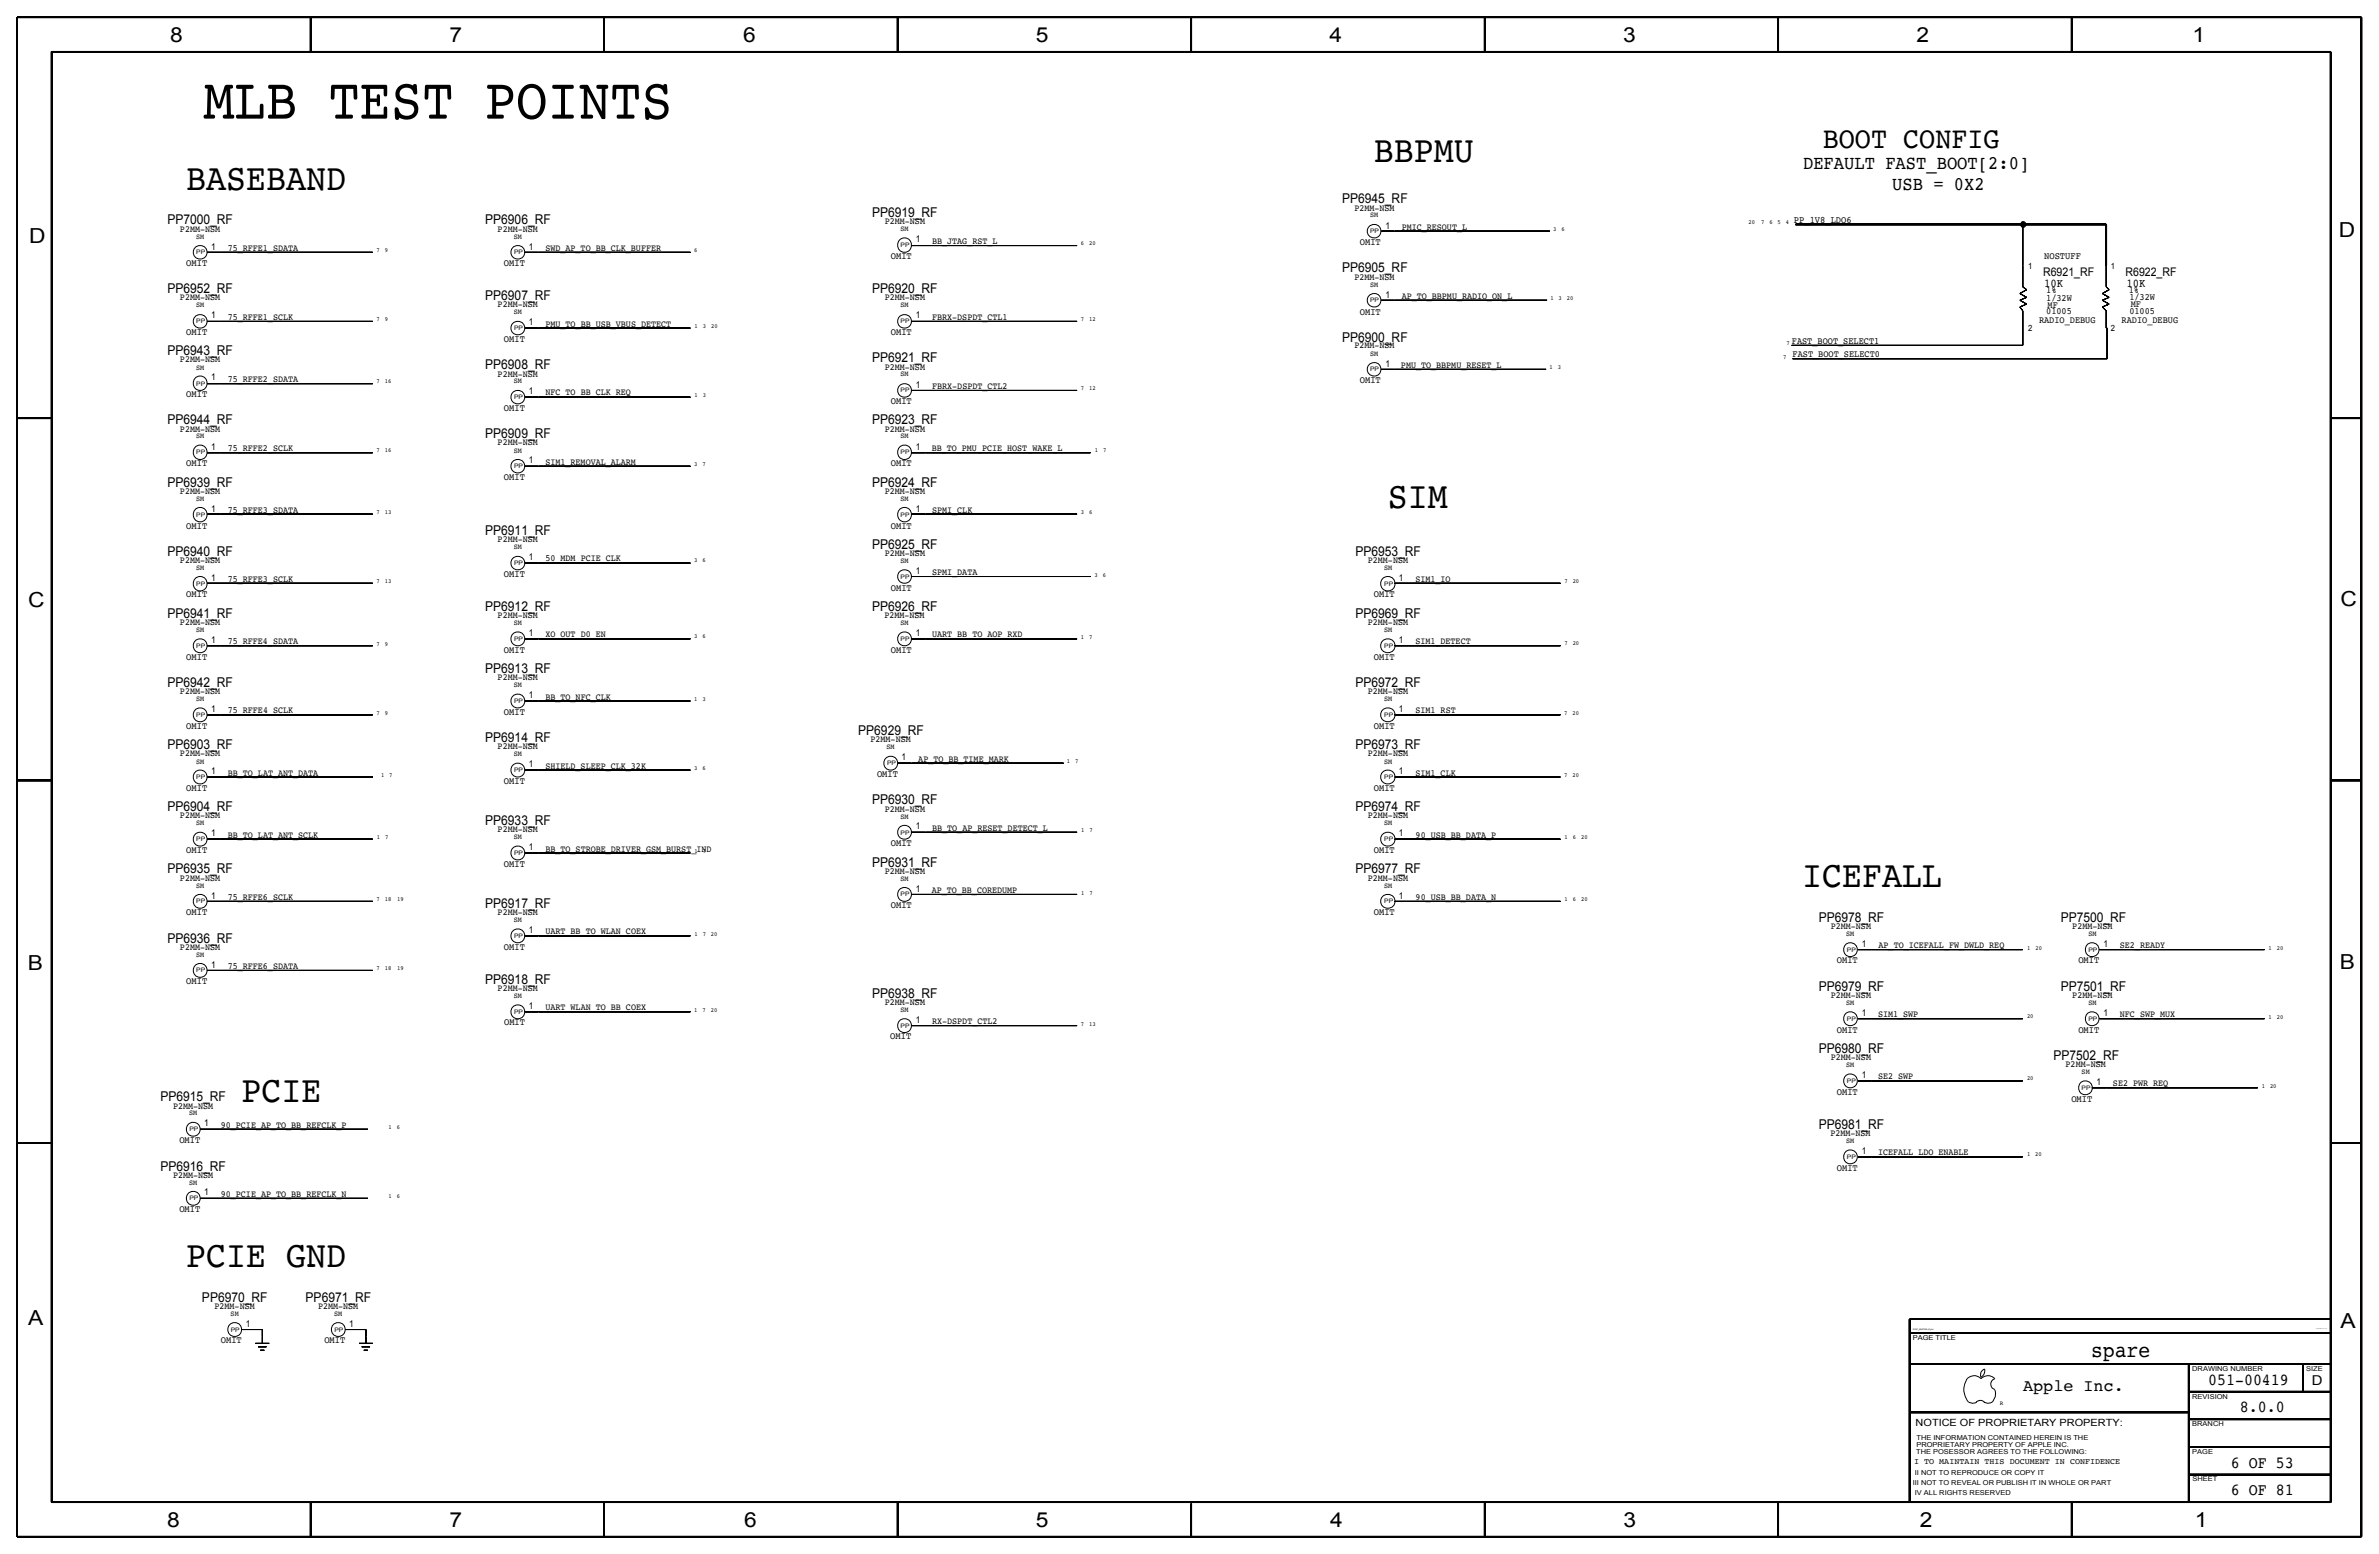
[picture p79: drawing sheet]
<svg xmlns="http://www.w3.org/2000/svg" width="875mm" height="572mm" viewBox="0 0 875 572" stroke-linecap="round" stroke-linejoin="round" font-family="sans-serif">
<defs><g id="words">
<text font-size="21.5" x="74.8" y="43.6">MLB TEST POINTS</text>
<g font-size="13.8">
<text x="505.3" y="59.6">BBPMU</text>
<text x="68.5" y="69.8">BASEBAND</text>
<text x="510.4" y="186.7">SIM</text>
<text x="662.8" y="326.3">ICEFALL</text>
<text x="88.8" y="405.4">PCIE</text>
<text x="68.5" y="466.1">PCIE GND</text>
</g>
<text font-size="11.1" x="670.4" y="54.6">BOOT CONFIG</text>
<text font-size="8.1" x="769.2" y="499.1">spare</text>
<g font-size="7.6">
<text x="62.5" y="15.5">8</text>
<text x="165.4" y="15.5">7</text>
<text x="273.3" y="15.5">6</text>
<text x="381" y="15.5">5</text>
<text x="489" y="15.5">4</text>
<text x="597" y="15.5">3</text>
<text x="704.9" y="15.5">2</text>
<text x="806.5" y="15.5">1</text>
<text x="10.7" y="89.5">D</text>
<text x="860.3" y="87.2">D</text>
<text x="10.4" y="223.3">C</text>
<text x="860.8" y="222.8">C</text>
<text x="10.2" y="356.7">B</text>
<text x="860.6" y="356.4">B</text>
<text x="10.4" y="487.5">A</text>
<text x="860.8" y="488.2">A</text>
<text x="61.5" y="561.7">8</text>
<text x="165.4" y="561.7">7</text>
<text x="273.8" y="561.6">6</text>
<text x="381" y="561.7">5</text>
<text x="489.2" y="561.7">4</text>
<text x="597.1" y="561.6">3</text>
<text x="706.2" y="561.7">2</text>
<text x="807.3" y="561.7">1</text>
</g>
<g font-size="7.1">
<text x="663.2" y="62.3">DEFAULT FAST_BOOT[2:0]</text>
<text x="696" y="69.9">USB = 0X2</text>
</g>
<g font-size="6.2">
<text x="812.2" y="509.3">051-00419</text>
<text x="744.2" y="511.5">Apple Inc.</text>
<text x="823.9" y="519.4">8.0.0</text>
<text x="820.6" y="539.7">6 OF 53</text>
<text x="820.6" y="549.9">6 OF 81</text>
</g>
<g font-size="5">
<text x="493.7" y="74.6">PP6945_RF</text>
<text x="61.6" y="82.4">PP7000_RF</text>
<text x="178.5" y="82.4">PP6906_RF</text>
<text x="320.8" y="79.9">PP6919_RF</text>
<text x="493.7" y="100.2">PP6905_RF</text>
<text x="61.6" y="107.8">PP6952_RF</text>
<text x="320.8" y="107.8">PP6920_RF</text>
<text x="178.5" y="110.3">PP6907_RF</text>
<text x="493.7" y="125.6">PP6900_RF</text>
<text x="61.6" y="130.7">PP6943_RF</text>
<text x="178.5" y="135.7">PP6908_RF</text>
<text x="320.8" y="133.2">PP6921_RF</text>
<text x="61.6" y="156.1">PP6944_RF</text>
<text x="178.5" y="161.2">PP6909_RF</text>
<text x="320.8" y="156.1">PP6923_RF</text>
<text x="61.6" y="179">PP6939_RF</text>
<text x="320.8" y="179">PP6924_RF</text>
<text x="178.5" y="196.7">PP6911_RF</text>
<text x="320.8" y="201.8">PP6925_RF</text>
<text x="61.6" y="204.3">PP6940_RF</text>
<text x="498.5" y="204.3">PP6953_RF</text>
<text x="61.6" y="227.2">PP6941_RF</text>
<text x="178.5" y="224.7">PP6912_RF</text>
<text x="320.8" y="224.7">PP6926_RF</text>
<text x="498.5" y="227.2">PP6969_RF</text>
<text x="178.5" y="247.6">PP6913_RF</text>
<text x="61.6" y="252.6">PP6942_RF</text>
<text x="498.5" y="252.6">PP6972_RF</text>
<text x="61.6" y="275.5">PP6903_RF</text>
<text x="178.5" y="272.9">PP6914_RF</text>
<text x="315.7" y="270.4">PP6929_RF</text>
<text x="498.5" y="275.5">PP6973_RF</text>
<text x="61.6" y="298.4">PP6904_RF</text>
<text x="320.8" y="295.8">PP6930_RF</text>
<text x="498.5" y="298.4">PP6974_RF</text>
<text x="178.5" y="303.5">PP6933_RF</text>
<text x="61.6" y="321.2">PP6935_RF</text>
<text x="320.8" y="318.7">PP6931_RF</text>
<text x="498.5" y="321.2">PP6977_RF</text>
<text x="178.5" y="333.9">PP6917_RF</text>
<text x="669" y="339">PP6978_RF</text>
<text x="758" y="339">PP7500_RF</text>
<text x="61.6" y="346.6">PP6936_RF</text>
<text x="178.5" y="361.9">PP6918_RF</text>
<text x="669" y="364.4">PP6979_RF</text>
<text x="758" y="364.4">PP7501_RF</text>
<text x="320.8" y="367">PP6938_RF</text>
<text x="669" y="387.3">PP6980_RF</text>
<text x="755.3" y="389.8">PP7502_RF</text>
<text x="59" y="405.1">PP6915_RF</text>
<text x="669" y="415.2">PP6981_RF</text>
<text x="59" y="430.5">PP6916_RF</text>
<text x="74.3" y="478.8">PP6970_RF</text>
<text x="112.4" y="478.8">PP6971_RF</text>
<text x="850.3" y="509.3">D</text>
</g>
<g font-size="4.4">
<text x="751.5" y="101.5">R6921_RF</text>
<text x="781.8" y="101.5">R6922_RF</text>
<text x="751.9" y="105.4">10K</text>
<text x="782.2" y="105.4">10K</text>
</g>
<text font-size="3.7" x="704.6" y="524.5">NOTICE OF PROPRIETARY PROPERTY:</text>
<g font-size="3.6">
<text x="659.8" y="82.1">PP_1V8_LDO6</text>
<text x="327.7" y="95.1">OMIT</text>
<text x="500.2" y="90.1">OMIT</text>
<text x="751.9" y="95.1">NOSTUFF</text>
<text x="68.5" y="97.6">OMIT</text>
<text x="185.4" y="97.9">OMIT</text>
<text x="500.2" y="115.7">OMIT</text>
<text x="68.5" y="123.3">OMIT</text>
<text x="185.4" y="125.8">OMIT</text>
<text x="327.7" y="123.1">OMIT</text>
<text x="500.2" y="141">OMIT</text>
<text x="68.5" y="146">OMIT</text>
<text x="327.7" y="148.5">OMIT</text>
<text x="185.4" y="151.1">OMIT</text>
<text x="68.5" y="171.3">OMIT</text>
<text x="327.7" y="171.3">OMIT</text>
<text x="185.4" y="176.5">OMIT</text>
<text x="68.5" y="194.4">OMIT</text>
<text x="327.7" y="194.4">OMIT</text>
<text x="185.4" y="212.1">OMIT</text>
<text x="68.5" y="219.7">OMIT</text>
<text x="327.7" y="217.2">OMIT</text>
<text x="505.3" y="219.7">OMIT</text>
<text x="68.5" y="242.5">OMIT</text>
<text x="185.4" y="240">OMIT</text>
<text x="327.7" y="240">OMIT</text>
<text x="505.3" y="242.5">OMIT</text>
<text x="185.4" y="262.9">OMIT</text>
<text x="68.5" y="268">OMIT</text>
<text x="505.3" y="268">OMIT</text>
<text x="322.6" y="285.8">OMIT</text>
<text x="68.5" y="290.8">OMIT</text>
<text x="185.4" y="288.3">OMIT</text>
<text x="505.3" y="290.8">OMIT</text>
<text x="327.7" y="311.2">OMIT</text>
<text x="68.5" y="313.7">OMIT</text>
<text x="505.3" y="313.7">OMIT</text>
<text x="185.4" y="318.8">OMIT</text>
<text x="327.7" y="334">OMIT</text>
<text x="68.5" y="336.6">OMIT</text>
<text x="505.3" y="336.6">OMIT</text>
<text x="185.4" y="349.3">OMIT</text>
<text x="675.6" y="354.3">OMIT</text>
<text x="764.5" y="354.3">OMIT</text>
<text x="68.5" y="361.9">OMIT</text>
<text x="185.4" y="377.1">OMIT</text>
<text x="327.5" y="382.2">OMIT</text>
<text x="675.6" y="379.7">OMIT</text>
<text x="764.5" y="379.7">OMIT</text>
<text x="675.6" y="402.6">OMIT</text>
<text x="761.9" y="405.1">OMIT</text>
<text x="66" y="420.4">OMIT</text>
<text x="675.6" y="430.5">OMIT</text>
<text x="66" y="445.8">OMIT</text>
<text x="81.2" y="494">OMIT</text>
<text x="119.3" y="494">OMIT</text>
</g>
<g font-size="3.5">
<text x="498.2" y="77.6">P2MM-NSM</text>
<text x="325.4" y="82.5">P2MM-NSM</text>
<text x="66.2" y="85.2">P2MM-NSM</text>
<text x="183" y="85.2">P2MM-NSM</text>
<text x="336.8" y="89">1</text>
<text x="342.8" y="89.6">BB_JTAG_RST_L</text>
<text x="509.6" y="84.2">1</text>
<text x="515.6" y="84.5">PMIC_RESOUT_L</text>
<text x="77.7" y="91.8">1</text>
<text x="83.8" y="92.1">75_RFFE1_SDATA</text>
<text x="194.5" y="91.8">1</text>
<text x="200.6" y="92.1">SWD_AP_TO_BB_CLK_BUFFER</text>
<text x="498.2" y="102.9">P2MM-NSM</text>
<text x="752.6" y="107.7">1%</text>
<text x="783" y="107.8">1%</text>
<text x="66.2" y="110.4">P2MM-NSM</text>
<text x="183" y="113.1">P2MM-NSM</text>
<text x="325.4" y="110.5">P2MM-NSM</text>
<text x="509.6" y="109.4">1</text>
<text x="515.6" y="109.9">AP_TO_BBPMU_RADIO_ON_L</text>
<text x="752.6" y="110.6">1/32W</text>
<text x="753.1" y="113.1">MF</text>
<text x="783.2" y="110.4">1/32W</text>
<text x="783.7" y="113">MF</text>
<text x="77.7" y="117">1</text>
<text x="83.8" y="117.5">75_RFFE1_SCLK</text>
<text x="194.5" y="119.5">1</text>
<text x="336.8" y="117">1</text>
<text x="342.8" y="117.6">FBRX-DSPDT_CTL1</text>
<text x="750" y="118.7">RADIO_DEBUG</text>
<text x="752.6" y="115.6">01005</text>
<text x="780.4" y="118.7">RADIO_DEBUG</text>
<text x="783.2" y="115.5">01005</text>
<text x="200.6" y="120.1">PMU_TO_BB_USB_VBUS_DETECT</text>
<text x="498.2" y="128.1">P2MM-NSM</text>
<text x="659.1" y="126.3">FAST_BOOT_SELECT1</text>
<text x="659.3" y="131.4">FAST_BOOT_SELECT0</text>
<text x="66.2" y="133.3">P2MM-NSM</text>
<text x="325.4" y="136">P2MM-NSM</text>
<text x="509.6" y="135">1</text>
<text x="515.3" y="135.3">PMU_TO_BBPMU_RESET_L</text>
<text x="77.7" y="139.9">1</text>
<text x="83.8" y="140.4">75_RFFE2_SDATA</text>
<text x="183" y="138.5">P2MM-NSM</text>
<text x="336.8" y="142.6">1</text>
<text x="342.9" y="143">FBRX-DSPDT_CTL2</text>
<text x="194.5" y="145.1">1</text>
<text x="200.6" y="145.4">NFC_TO_BB_CLK_REQ</text>
<text x="66.2" y="158.9">P2MM-NSM</text>
<text x="325.4" y="158.9">P2MM-NSM</text>
<text x="77.7" y="165.5">1</text>
<text x="83.8" y="165.8">75_RFFE2_SCLK</text>
<text x="183" y="163.7">P2MM-NSM</text>
<text x="336.8" y="165.5">1</text>
<text x="342.7" y="165.8">BB_TO_PMU_PCIE_HOST_WAKE_L</text>
<text x="194.5" y="170.3">1</text>
<text x="200.6" y="170.9">SIM1_REMOVAL_ALARM</text>
<text x="66.2" y="181.7">P2MM-NSM</text>
<text x="325.4" y="181.7">P2MM-NSM</text>
<text x="77.7" y="188.3">1</text>
<text x="83.8" y="188.7">75_RFFE3_SDATA</text>
<text x="336.8" y="188.3">1</text>
<text x="342.8" y="188.7">SPMI_CLK</text>
<text x="183" y="199.4">P2MM-NSM</text>
<text x="66.2" y="207">P2MM-NSM</text>
<text x="194.5" y="205.9">1</text>
<text x="200.6" y="206.5">50_MDM_PCIE_CLK</text>
<text x="325.4" y="204.5">P2MM-NSM</text>
<text x="503.1" y="207">P2MM-NSM</text>
<text x="77.7" y="213.5">1</text>
<text x="83.8" y="214.1">75_RFFE3_SCLK</text>
<text x="336.8" y="211.1">1</text>
<text x="342.8" y="211.5">SPMI_DATA</text>
<text x="514.5" y="213.5">1</text>
<text x="520.6" y="214.1">SIM1_IO</text>
<text x="183" y="227.3">P2MM-NSM</text>
<text x="325.3" y="227.3">P2MM-NSM</text>
<text x="66.2" y="229.9">P2MM-NSM</text>
<text x="194.5" y="233.9">1</text>
<text x="336.8" y="233.9">1</text>
<text x="503.1" y="229.9">P2MM-NSM</text>
<text x="77.7" y="236.5">1</text>
<text x="83.8" y="236.9">75_RFFE4_SDATA</text>
<text x="200.6" y="234.4">XO_OUT_D0_EN</text>
<text x="342.8" y="234.4">UART_BB_TO_AOP_RXD</text>
<text x="514.5" y="236.5">1</text>
<text x="520.6" y="236.9">SIM1_DETECT</text>
<text x="183" y="250.2">P2MM-NSM</text>
<text x="66.2" y="255.2">P2MM-NSM</text>
<text x="194.5" y="256.8">1</text>
<text x="200.6" y="257.3">BB_TO_NFC_CLK</text>
<text x="503.1" y="255.2">P2MM-NSM</text>
<text x="77.7" y="261.8">1</text>
<text x="83.8" y="262.4">75_RFFE4_SCLK</text>
<text x="514.5" y="261.8">1</text>
<text x="520.6" y="262.3">SIM1_RST</text>
<text x="183" y="275.6">P2MM-NSM</text>
<text x="320.2" y="273">P2MM-NSM</text>
<text x="66.2" y="278.1">P2MM-NSM</text>
<text x="331.6" y="279.6">1</text>
<text x="337.8" y="280.1">AP_TO_BB_TIME_MARK</text>
<text x="503.1" y="278.1">P2MM-NSM</text>
<text x="77.7" y="284.7">1</text>
<text x="83.8" y="285.2">BB_TO_LAT_ANT_DATA</text>
<text x="194.5" y="282.2">1</text>
<text x="200.6" y="282.7">SHIELD_SLEEP_CLK_32K</text>
<text x="514.5" y="284.7">1</text>
<text x="520.6" y="285.2">SIM1_CLK</text>
<text x="325.4" y="298.4">P2MM-NSM</text>
<text x="66.2" y="301">P2MM-NSM</text>
<text x="336.8" y="305">1</text>
<text x="342.9" y="305.5">BB_TO_AP_RESET_DETECT_L</text>
<text x="503.1" y="301">P2MM-NSM</text>
<text x="77.7" y="307.6">1</text>
<text x="83.8" y="308.1">BB_TO_LAT_ANT_SCLK</text>
<text x="183" y="306">P2MM-NSM</text>
<text x="514.5" y="307.6">1</text>
<text x="520.7" y="308.1">90_USB_BB_DATA_P</text>
<text x="194.5" y="312.7">1</text>
<text x="200.6" y="313.2">BB_TO_STROBE_DRIVER_GSM_BURST_IND</text>
<text x="66.2" y="323.8">P2MM-NSM</text>
<text x="325.4" y="321.3">P2MM-NSM</text>
<text x="503.1" y="323.8">P2MM-NSM</text>
<text x="336.8" y="327.9">1</text>
<text x="342.7" y="328.4">AP_TO_BB_COREDUMP</text>
<text x="77.7" y="330.4">1</text>
<text x="83.8" y="330.9">75_RFFE6_SCLK</text>
<text x="514.5" y="330.4">1</text>
<text x="520.7" y="331">90_USB_BB_DATA_N</text>
<text x="183" y="336.6">P2MM-NSM</text>
<text x="673.4" y="341.6">P2MM-NSM</text>
<text x="762.2" y="341.6">P2MM-NSM</text>
<text x="194.5" y="343.1">1</text>
<text x="200.6" y="343.6">UART_BB_TO_WLAN_COEX</text>
<text x="66.2" y="349.2">P2MM-NSM</text>
<text x="684.8" y="348.2">1</text>
<text x="691" y="348.7">AP_TO_ICEFALL_FW_DWLD_REQ</text>
<text x="773.6" y="348.2">1</text>
<text x="779.7" y="348.7">SE2_READY</text>
<text x="77.7" y="355.9">1</text>
<text x="83.8" y="356.3">75_RFFE6_SDATA</text>
<text x="183" y="364.5">P2MM-NSM</text>
<text x="194.5" y="371.1">1</text>
<text x="200.6" y="371.6">UART_WLAN_TO_BB_COEX</text>
<text x="325.4" y="369.6">P2MM-NSM</text>
<text x="673.4" y="367">P2MM-NSM</text>
<text x="762.2" y="367">P2MM-NSM</text>
<text x="336.8" y="376.2">1</text>
<text x="342.8" y="376.7">RX-DSPDT_CTL2</text>
<text x="684.8" y="373.6">1</text>
<text x="690.8" y="374.1">SIM1_SWP</text>
<text x="773.6" y="373.6">1</text>
<text x="779.7" y="374.1">NFC_SWP_MUX</text>
<text x="673.4" y="389.9">P2MM-NSM</text>
<text x="759.8" y="392.4">P2MM-NSM</text>
<text x="684.8" y="396.5">1</text>
<text x="690.8" y="397">SE2_SWP</text>
<text x="771.2" y="399">1</text>
<text x="777.2" y="399.5">SE2_PWR_REQ</text>
<text x="63.7" y="407.7">P2MM-NSM</text>
<text x="75.1" y="414.3">1</text>
<text x="81.2" y="414.8">90_PCIE_AP_TO_BB_REFCLK_P</text>
<text x="673.2" y="417.8">P2MM-NSM</text>
<text x="684.8" y="424.4">1</text>
<text x="690.8" y="424.9">ICEFALL_LDO_ENABLE</text>
<text x="63.7" y="433.1">P2MM-NSM</text>
<text x="75.1" y="439.7">1</text>
<text x="81.2" y="440.2">90_PCIE_AP_TO_BB_REFCLK_N</text>
<text x="78.9" y="481.3">P2MM-NSM</text>
<text x="117" y="481.6">P2MM-NSM</text>
<text x="90.4" y="487.9">1</text>
<text x="128.5" y="487.9">1</text>
</g>
<g font-size="3.2">
<text x="746" y="99">1</text>
<text x="776.4" y="99">1</text>
<text x="746" y="121.8">2</text>
<text x="776.4" y="121.8">2</text>
</g>
<text font-size="3.1" x="704.1" y="538.5">I TO MAINTAIN THIS DOCUMENT IN CONFIDENCE</text>
<g font-size="2.8">
<text x="503.9" y="80">SM</text>
<text x="72.1" y="87.8">SM</text>
<text x="189" y="87.8">SM</text>
<text x="331.2" y="85">SM</text>
<text x="503.9" y="105.6">SM</text>
<text x="72.1" y="113.1">SM</text>
<text x="331.2" y="113.1">SM</text>
<text x="189" y="115.6">SM</text>
<text x="503.9" y="130.9">SM</text>
<text x="72.1" y="135.9">SM</text>
<text x="189" y="140.9">SM</text>
<text x="331.2" y="138.4">SM</text>
<text x="72.1" y="161.2">SM</text>
<text x="331.2" y="161.2">SM</text>
<text x="189" y="166.5">SM</text>
<text x="72.1" y="184.3">SM</text>
<text x="331.2" y="184.3">SM</text>
<text x="189" y="201.8">SM</text>
<text x="72.1" y="209.6">SM</text>
<text x="331.2" y="207.1">SM</text>
<text x="509.1" y="209.6">SM</text>
<text x="72.1" y="232.4">SM</text>
<text x="189" y="229.9">SM</text>
<text x="331.2" y="229.9">SM</text>
<text x="509.1" y="232.4">SM</text>
<text x="72.1" y="257.7">SM</text>
<text x="189" y="252.7">SM</text>
<text x="509.1" y="257.7">SM</text>
<text x="326" y="275.5">SM</text>
<text x="72.1" y="280.8">SM</text>
<text x="189" y="278">SM</text>
<text x="509.1" y="280.8">SM</text>
<text x="72.1" y="303.5">SM</text>
<text x="331.2" y="301">SM</text>
<text x="509.1" y="303.5">SM</text>
<text x="189" y="308.6">SM</text>
<text x="331.2" y="323.8">SM</text>
<text x="72.1" y="326.4">SM</text>
<text x="509.1" y="326.4">SM</text>
<text x="189" y="339.1">SM</text>
<text x="679.1" y="344.2">SM</text>
<text x="768.1" y="344.2">SM</text>
<text x="72.1" y="351.8">SM</text>
<text x="189" y="367">SM</text>
<text x="679.1" y="369.6">SM</text>
<text x="768.1" y="369.6">SM</text>
<text x="331.2" y="372.1">SM</text>
<text x="679.1" y="392.4">SM</text>
<text x="765.7" y="395">SM</text>
<text x="69.6" y="410.2">SM</text>
<text x="679.1" y="420.4">SM</text>
<text x="69.6" y="435.6">SM</text>
<text x="84.8" y="483.9">SM</text>
<text x="122.9" y="483.9">SM</text>
</g>
<g font-size="2.5">
<text x="703.5" y="492.8">PAGE TITLE</text>
<text x="806.3" y="504.2">DRAWING NUMBER</text>
<text x="848.2" y="504.2">SIZE</text>
<text x="806.3" y="514.4">REVISION</text>
<text x="806.3" y="524.5">BRANCH</text>
<text x="704.9" y="532.1">PROPRIETARY PROPERTY OF APPLE INC.</text>
<text x="704.9" y="529.6">THE INFORMATION CONTAINED HEREIN IS THE</text>
<text x="704.8" y="534.7">THE POSESSOR AGREES TO THE FOLLOWING:</text>
<text x="806.3" y="534.7">PAGE</text>
<text x="704.3" y="542.3">II NOT TO REPRODUCE OR COPY IT</text>
<text x="806.4" y="544.8">SHEET</text>
<text x="703.5" y="546.1">III NOT TO REVEAL OR PUBLISH IT IN WHOLE OR PART</text>
<text x="704.3" y="549.9">IV ALL RIGHTS RESERVED</text>
</g>
<g font-size="2.3">
<text x="643.2" y="82.5">20</text>
<text x="647.7" y="82.5">7</text>
<text x="650.8" y="82.5">6</text>
<text x="653.8" y="82.5">5</text>
<text x="656.9" y="82.5">4</text>
<text x="503.9" y="85.9">PP</text>
<text x="571.3" y="85.1">3</text>
<text x="574.3" y="85.1">6</text>
<text x="72.2" y="93.5">PP</text>
<text x="138.5" y="92.6">7</text>
<text x="141.5" y="92.6">9</text>
<text x="189.1" y="93.5">PP</text>
<text x="255.3" y="92.7">6</text>
<text x="331.2" y="90.8">PP</text>
<text x="397.5" y="90.1">6</text>
<text x="400.6" y="90.1">20</text>
<text x="503.9" y="111.1">PP</text>
<text x="570.2" y="110.5">1</text>
<text x="573.3" y="110.5">3</text>
<text x="576.3" y="110.5">20</text>
<text x="72.2" y="118.8">PP</text>
<text x="138.5" y="118.1">7</text>
<text x="141.5" y="118.1">9</text>
<text x="331.2" y="118.8">PP</text>
<text x="397.5" y="118.1">7</text>
<text x="400.6" y="118.1">12</text>
<text x="189.1" y="121.3">PP</text>
<text x="255.5" y="120.6">1</text>
<text x="258.5" y="120.6">3</text>
<text x="261.6" y="120.6">20</text>
<text x="657.1" y="126.9">7</text>
<text x="503.9" y="136.6">PP</text>
<text x="570" y="135.9">1</text>
<text x="573" y="135.9">3</text>
<text x="655.9" y="132">7</text>
<text x="72.2" y="141.8">PP</text>
<text x="138.5" y="140.9">7</text>
<text x="141.5" y="140.9">16</text>
<text x="397.6" y="143.3">7</text>
<text x="400.6" y="143.3">12</text>
<text x="189.1" y="146.8">PP</text>
<text x="255.5" y="146.1">1</text>
<text x="258.5" y="146.1">3</text>
<text x="331.2" y="144.3">PP</text>
<text x="72.2" y="167.1">PP</text>
<text x="138.5" y="166.3">7</text>
<text x="141.5" y="166.3">16</text>
<text x="331.2" y="167.1">PP</text>
<text x="402.7" y="166.4">1</text>
<text x="405.8" y="166.4">7</text>
<text x="189.1" y="172.2">PP</text>
<text x="255.3" y="171.4">3</text>
<text x="258.4" y="171.4">7</text>
<text x="72.2" y="190.1">PP</text>
<text x="138.5" y="189.2">7</text>
<text x="141.5" y="189.2">13</text>
<text x="331.2" y="190.1">PP</text>
<text x="397.5" y="189.2">3</text>
<text x="400.6" y="189.2">6</text>
<text x="189.1" y="207.7">PP</text>
<text x="255.4" y="206.8">3</text>
<text x="258.4" y="206.8">6</text>
<text x="72.2" y="215.3">PP</text>
<text x="138.5" y="214.6">7</text>
<text x="141.5" y="214.6">13</text>
<text x="331.2" y="212.8">PP</text>
<text x="402.6" y="212.1">3</text>
<text x="405.7" y="212.1">6</text>
<text x="509.1" y="215.3">PP</text>
<text x="575.4" y="214.5">7</text>
<text x="578.5" y="214.5">20</text>
<text x="72.2" y="238.3">PP</text>
<text x="138.5" y="237.4">7</text>
<text x="141.5" y="237.4">9</text>
<text x="189.1" y="235.6">PP</text>
<text x="255.4" y="234.8">3</text>
<text x="258.4" y="234.8">6</text>
<text x="331.2" y="235.6">PP</text>
<text x="397.5" y="234.9">1</text>
<text x="400.6" y="234.9">7</text>
<text x="509.1" y="238.3">PP</text>
<text x="575.4" y="237.3">7</text>
<text x="578.5" y="237.3">20</text>
<text x="255.4" y="257.6">1</text>
<text x="258.4" y="257.6">3</text>
<text x="72.2" y="263.6">PP</text>
<text x="138.5" y="262.8">7</text>
<text x="141.6" y="262.8">9</text>
<text x="189.1" y="258.6">PP</text>
<text x="509.1" y="263.6">PP</text>
<text x="575.3" y="262.9">7</text>
<text x="578.4" y="262.9">20</text>
<text x="326.3" y="281.4">PP</text>
<text x="392.5" y="280.7">1</text>
<text x="395.5" y="280.7">7</text>
<text x="72.2" y="286.4">PP</text>
<text x="140.1" y="285.7">1</text>
<text x="143.2" y="285.7">7</text>
<text x="189.1" y="283.9">PP</text>
<text x="255.3" y="283.2">3</text>
<text x="258.4" y="283.2">6</text>
<text x="509.1" y="286.4">PP</text>
<text x="575.3" y="285.7">7</text>
<text x="578.4" y="285.7">20</text>
<text x="72.2" y="309.4">PP</text>
<text x="138.6" y="308.5">1</text>
<text x="141.7" y="308.5">7</text>
<text x="331.2" y="306.9">PP</text>
<text x="397.6" y="306">1</text>
<text x="400.7" y="306">7</text>
<text x="509.1" y="309.4">PP</text>
<text x="575.5" y="308.5">1</text>
<text x="578.5" y="308.5">6</text>
<text x="581.6" y="308.5">20</text>
<text x="189.1" y="314.4">PP</text>
<text x="255.5" y="313.7">1</text>
<text x="258.5" y="313.7">7</text>
<text x="331.2" y="329.7">PP</text>
<text x="397.7" y="329">1</text>
<text x="400.7" y="329">7</text>
<text x="72.2" y="332.2">PP</text>
<text x="138.5" y="331.5">7</text>
<text x="141.5" y="331.5">18</text>
<text x="146.1" y="331.5">19</text>
<text x="509.1" y="332.2">PP</text>
<text x="575.5" y="331.5">1</text>
<text x="578.5" y="331.5">6</text>
<text x="581.6" y="331.5">20</text>
<text x="189.1" y="344.8">PP</text>
<text x="255.4" y="344.1">1</text>
<text x="258.5" y="344.1">7</text>
<text x="261.5" y="344.1">20</text>
<text x="679.3" y="350">PP</text>
<text x="745.7" y="349.2">1</text>
<text x="748.7" y="349.2">20</text>
<text x="768.1" y="350">PP</text>
<text x="834.4" y="349.2">1</text>
<text x="837.5" y="349.2">20</text>
<text x="72.2" y="357.6">PP</text>
<text x="138.5" y="356.9">7</text>
<text x="141.5" y="356.9">18</text>
<text x="146.1" y="356.9">19</text>
<text x="189.1" y="372.9">PP</text>
<text x="255.4" y="372.1">1</text>
<text x="258.4" y="372.1">7</text>
<text x="261.5" y="372.1">20</text>
<text x="331.2" y="377.9">PP</text>
<text x="397.5" y="377.2">7</text>
<text x="400.6" y="377.2">13</text>
<text x="679.3" y="375.4">PP</text>
<text x="745.6" y="374.5">20</text>
<text x="768.1" y="375.4">PP</text>
<text x="834.4" y="374.6">1</text>
<text x="837.5" y="374.6">20</text>
<text x="679.3" y="398.3">PP</text>
<text x="745.6" y="397.3">20</text>
<text x="765.7" y="400.8">PP</text>
<text x="831.9" y="400">1</text>
<text x="834.9" y="400">20</text>
<text x="69.7" y="416">PP</text>
<text x="142.9" y="415.3">1</text>
<text x="146" y="415.3">6</text>
<text x="745.6" y="425.3">1</text>
<text x="748.6" y="425.3">20</text>
<text x="679.3" y="426.2">PP</text>
<text x="69.7" y="441.4">PP</text>
<text x="142.9" y="440.7">1</text>
<text x="146" y="440.7">6</text>
<text x="84.9" y="489.7">PP</text>
<text x="123" y="489.7">PP</text>
</g>
<text font-size="2.2" x="735.5" y="516.8">R</text>
<text font-size=".9" x="703.5" y="489">SYNC_MASTER=Sync</text>
<text font-size=".4" x="851.9" y="488.9">SYNC_DATE=05/17/2016</text>
</g></defs>
<g fill="none" stroke="#000" stroke-width=".37">
<path d="M76.2 92.8h60.9M193 92.8h61M335.2 90.3h61M508 85h62.1M744 82.6v22.9v-7.8v7.8l1.4 1-1.4-1 1.4 1-2.5 1.5 2.5-1.5-2.5 1.5 2.5 1.4-2.5-1.4 2.5 1.4-2.5 1 2.5-1-2.5 1 2.5 1.4-2.5-1.4 2.5 1.4-2.5 1.1 2.5-1.1-2.5 1.1 1.1 1.4-1.1-1.4 1.1 1.4v12.7v-6.3v6.3h-85M774.7 97.7v7.8v-7.8v7.8l1.1 1-1.1-1 1.1 1-2.5 1.5 2.5-1.5-2.5 1.5 2.5 1.4-2.5-1.4 2.5 1.4-2.5 1 2.5-1-2.5 1 2.5 1.4-2.5-1.4 2.5 1.4-2.5 1.1 2.5-1.1-2.5 1.1 1.4 1.4-1.4-1.4 1.4 1.4v6.4v-6.4v6.4h.4h-.4h.4v11.2v-11.2v11.2h-115.8M76.2 118.2h60.9M335.2 118.2h61M508 110.4h61M193 120.7h61M508 135.8h60.7M76.2 141.1h60.9"/>
<path d="M193 146.1h61M335.2 143.6h61M76.2 166.5h60.9M193 171.5h61M335.2 166.5h65.9M76.2 189.1h60.9M335.2 189.1h61M76.2 214.5h60.9M193 207.1h61M335.2 212h65.9M512.9 214.5h61.1M76.2 237.5h60.9"/>
<path d="M193 235h61M335.2 235h61M512.9 237.5h61.1M193 257.8h61M76.2 262.9h60.9M512.9 262.9h61.1M76.2 285.8h60.9M193 283.2h61M330.2 280.7h61M512.9 285.8h61.1M76.2 308.6h60.9M193 313.7h61"/>
<path d="M335.2 306.1h61M512.9 308.6h61.1M76.2 331.5h60.9M335.2 328.9h61M512.9 331.5h61.1M76.2 356.9h60.9M193 344.2h61M683.3 349.2h60.7M772.2 349.2h60.7M193 372.1h61M335.2 377.2h61M683.3 374.6h60.7"/>
<path d="M772.2 374.6h60.7M683.3 397.5h60.7M73.6 415.3h61.7M769.4 400.1h61M683.3 425.5h60.7M73.6 440.7h61.7M88.9 488.9h7.6h-2.6h2.6v5.1M93.9 494h5.1M94.9 495.3h3.1M95.7 496.6h1.5M127 488.9h7.6h-2.6h2.6v5.1M132 494h5.1"/>
<path d="M133 495.3h3.1M133.8 496.6h1.5M724.1 515.6l.5 .2a2.67 2.67 0 0 0 2.5-.2M726.8 515.7a2.09 2.09 0 0 1 3.1 0M728.6 506.5a2.69 2.69 0 0 0 1.3-3 2.26 2.26 0 0 0-1.3 3M729.7 515.6l.4 .2a2.67 2.67 0 0 0 2.6-.2M733.7 511.1a4.5 4.5 0 0 1-1 4.6M733.8 511a2.08 2.08 0 0 1-1.6-2 2.08 2.08 0 0 1 1.6-2 3.5 3.5 0 0 0-5.2 0 3.5 3.5 0 0 0-3.9-.8 3.5 3.5 0 0 0-2.2 3.3 7.1 7.1 0 0 0 1.6 6.2"/>
<circle cx="73.6" cy="92.8" r="2.52"/>
<circle cx="190.5" cy="92.8" r="2.52"/>
<circle cx="332.7" cy="90.1" r="2.62"/>
<circle cx="505.4" cy="85.1" r="2.51"/>
<circle cx="73.6" cy="118.2" r="2.52"/>
<circle cx="332.7" cy="118.2" r="2.52"/>
<circle cx="505.4" cy="110.5" r="2.51"/>
<circle cx="190.5" cy="120.7" r="2.52"/>
<circle cx="505.4" cy="135.9" r="2.51"/>
<circle cx="73.6" cy="140.9" r="2.62"/>
<circle cx="190.5" cy="146.1" r="2.52"/>
<circle cx="332.7" cy="143.6" r="2.52"/>
<circle cx="73.6" cy="166.3" r="2.62"/>
<circle cx="190.5" cy="171.5" r="2.52"/>
<circle cx="332.7" cy="166.3" r="2.62"/>
<circle cx="73.6" cy="189.2" r="2.62"/>
<circle cx="332.7" cy="189.2" r="2.62"/>
<circle cx="73.6" cy="214.6" r="2.62"/>
<circle cx="190.5" cy="207.1" r="2.52"/>
<circle cx="332.7" cy="212.1" r="2.52"/>
<circle cx="510.5" cy="214.7" r="2.67"/>
<circle cx="73.6" cy="237.5" r="2.56"/>
<circle cx="190.5" cy="235" r="2.56"/>
<circle cx="332.7" cy="235" r="2.56"/>
<circle cx="510.5" cy="237.6" r="2.61"/>
<circle cx="190.5" cy="257.8" r="2.56"/>
<circle cx="73.6" cy="262.9" r="2.56"/>
<circle cx="510.5" cy="263" r="2.61"/>
<circle cx="73.6" cy="285.8" r="2.56"/>
<circle cx="190.5" cy="283.2" r="2.56"/>
<circle cx="327.6" cy="280.7" r="2.56"/>
<circle cx="510.5" cy="285.8" r="2.61"/>
<circle cx="73.6" cy="308.6" r="2.56"/>
<circle cx="190.5" cy="313.7" r="2.56"/>
<circle cx="332.7" cy="306.1" r="2.56"/>
<circle cx="510.5" cy="308.7" r="2.61"/>
<circle cx="73.6" cy="331.5" r="2.56"/>
<circle cx="332.7" cy="329" r="2.56"/>
<circle cx="510.5" cy="331.5" r="2.61"/>
<circle cx="73.6" cy="356.9" r="2.56"/>
<circle cx="190.5" cy="344.2" r="2.56"/>
<circle cx="680.6" cy="349.3" r="2.55"/>
<circle cx="769.5" cy="349.3" r="2.55"/>
<circle cx="190.5" cy="372.1" r="2.56"/>
<circle cx="332.7" cy="377.2" r="2.56"/>
<circle cx="680.6" cy="374.7" r="2.55"/>
<circle cx="769.5" cy="374.7" r="2.55"/>
<circle cx="680.6" cy="397.5" r="2.55"/>
<circle cx="71.1" cy="415.3" r="2.56"/>
<circle cx="767" cy="400.1" r="2.55"/>
<circle cx="680.6" cy="425.5" r="2.55"/>
<circle cx="71.1" cy="440.7" r="2.56"/>
<circle cx="86.3" cy="489" r="2.56"/>
<circle cx="124.4" cy="489" r="2.56"/>
</g>
<g fill="none" stroke="#000" stroke-width=".6" stroke-linecap="butt">
<path d="M6.3 6.4v558.7v-558.7h862.2h-862.2h862.2v558.7v-558.7v558.7h-862.2h862.2h-862.2zM19 19.1v533.4v-533.4h838.2h-838.2h838.2v533.4v-533.4v533.4h-838.2h838.2h-838.2zM114.3 6.4v12.7M222.2 6.4v12.7M330.2 6.4v12.7M438.1 6.4v12.7M546.1 6.4v12.7M654 6.4v12.7M762 6.4v12.7M660.4 82.6h114.3h-30.7h30.7v15.1M6.3 153.8h12.7M857.2 153.8h11.3"/>
<path d="M6.3 287h12.7M857.2 287h11.3M6.3 420.4h12.7M857.2 420.4h11.3M702.4 490.2h154.8M702.4 490.2v62.3M857.2 485.1h-154.8h154.8h-154.8v5.1M702.4 519.4h102.6M702.4 501.6h154.8M805 501.6v50.9M805 511.8h52.2M847 501.6v10.2"/>
<path d="M805 522h52.2M805 532.1h52.2M114.3 552.5v12.6M222.2 552.5v12.6M330.2 552.5v12.6M438.1 553v12.1M546.1 552.5v12.6M654 552.5v12.6M762 552.5v12.6M805 542.3h52.2"/>
</g>
<path d="M743.5 81.8a.98 .98 0 0 1 1.6 .7 .98 .98 0 0 1-1.6 .8l-.2-.7z" fill="#000" stroke="#000" stroke-width=".37"/>
<use href="#words"/>
</svg>
